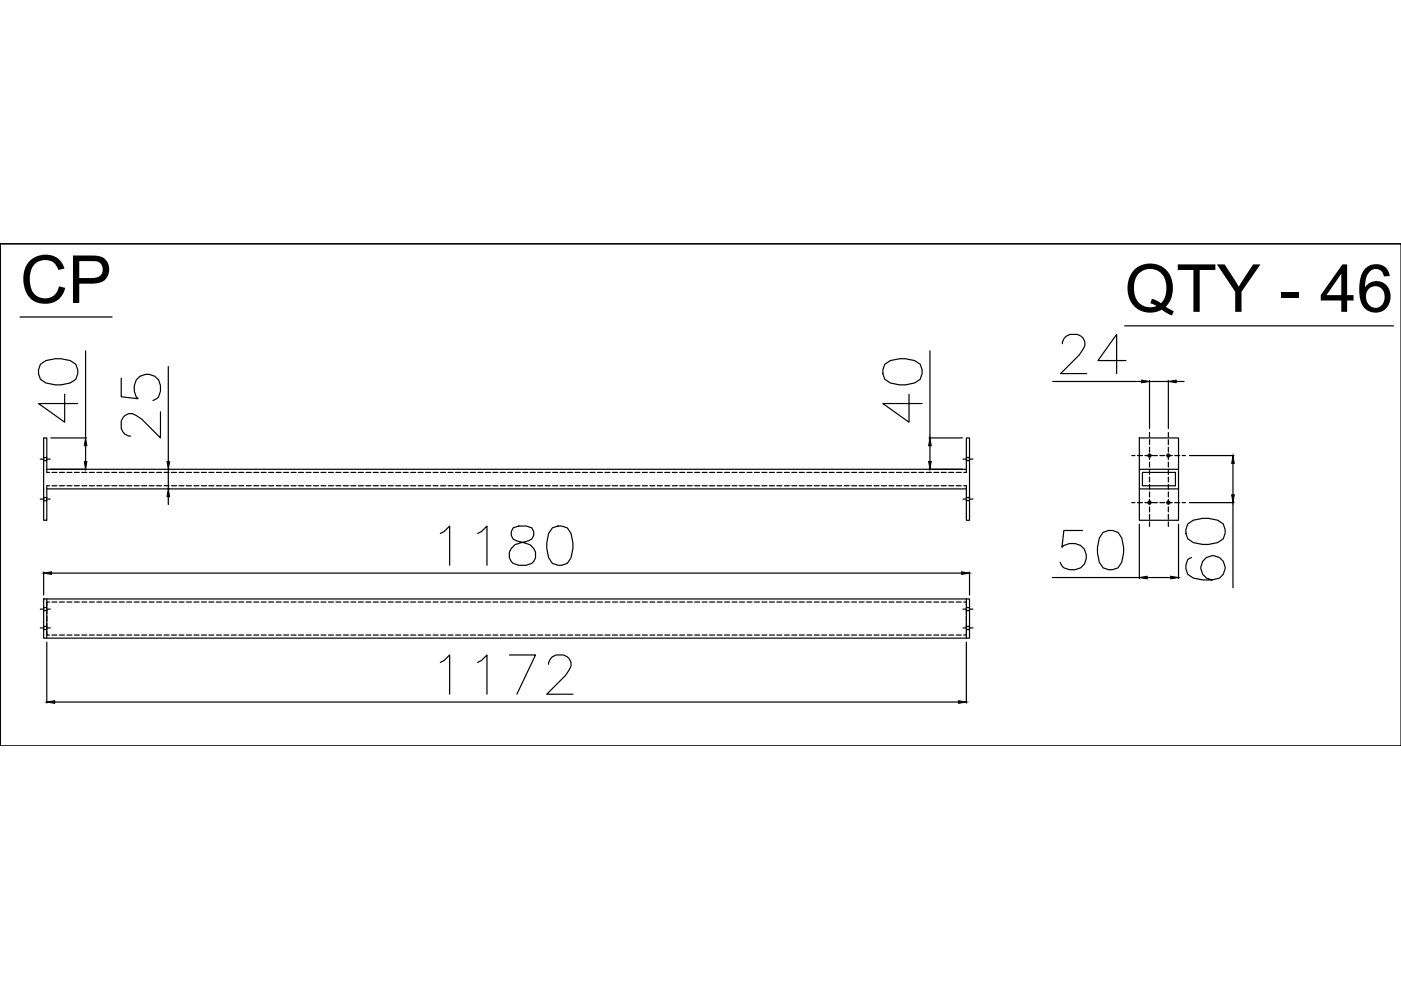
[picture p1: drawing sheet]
<svg xmlns="http://www.w3.org/2000/svg" width="297mm" height="210mm" viewBox="0 0 297 210" stroke-linecap="round" stroke-linejoin="round" font-family="sans-serif">
<defs><g id="words">
<g font-size="14.1">
<text x="4.2" y="64.2">CP</text>
<text x="238.4" y="66.1">QTY - 46</text>
</g>
</g></defs>
<!-- layer: 0 -->
<g fill="none" stroke="#000" stroke-width=".25">
<path d="M.1 51.7h.1M.1 51.7h296.9v106.4h-296.9zM.1 51.7h296.9M.1 51.7v106.4M4.2 67.2h19.6M8.6 77.2l1.1-.8 2-.3h1.2l2 .3 1.2 .8 .4 1.2v.8l-.4 1.2-1.2 .8-2 .4h-1.2l-2-.4-1.1-.8-.4-1.2v-.8zM18.1 74.4v18.5M35.7 77.7v20.1M187.6 77.2l1.2-.8 2-.3h1.1l2 .3 1.2 .8 .4 1.2v.8l-.4 1.2-1.2 .8-2 .4h-1.1l-2-.4-1.2-.8-.4-1.2v-.8zM197.2 74.4v18.5M225.3 72.9a2.03 2.03 0 0 1 1.6-2h1.5a2.02 2.02 0 0 1 1.2 3.2l-.8 1.2-3.9 3.9h5.5M238.4 69.1h57.1"/>
<path d="M238.7 76.4h-5.9l3.9-5.5v8.3M9.9 99.5h195M10.8 92.9h7.5M13.7 83.6v5.9l-5.5-3.9h8.3M18.1 94.5v3.3M25.7 80.2v3.9l3.6 .4a3.3 3.3 0 0 1 .4-4.7 2.88 2.88 0 0 1 3.2 .1 2.88 2.88 0 0 1 1.1 3l-.4 1.2-.4 .4-.8 .4M34 87.3v5.6l-3.9-4-1.2-.8a1.98 1.98 0 0 0-3.2 1.2v1.6a2.05 2.05 0 0 0 2 1.5M35.7 99.5v4.2M192.7 83.6v5.9l-5.5-3.9h8.3M197 92.9h7.1M197.2 94.5v3.3M223.2 80.9h18.9"/>
<path d="M241.6 92.9h8.3v17.4h-8.3zM241.6 99.5h8.3M243.7 80.7v10.2M243.7 80.9h4M247.7 80.7v10.2M249.4 80.9h1.6M252.2 96.6h9.4M261.4 98.2v6.7M9.9 100.2v-7.3h-.6v17.4h.6v-7.3M9.9 103.7h195M35.7 105.3v1.7M93.4 113.1l.7-.4 1.2-1.2v8.3"/>
<path d="M101.3 113.1l.8-.4 1.1-1.2v8.3M108.8 111.9a1.68 1.68 0 0 0 .8 2.8l1.6 .4a2.48 2.48 0 0 1 2.2 1.6 2.48 2.48 0 0 1-.6 2.7 3.8 3.8 0 0 1-4.4-.3 2.51 2.51 0 0 1 2-4l1.6-.4a1.67 1.67 0 0 0 .8-2.8l-1.2-.4h-1.6zM117.1 111.9l1.2-.4h.8l1.2 .4 .8 1.2 .4 2v1.2l-.4 2-.8 1.1-1.2 .4h-.8l-1.2-.4-.8-1.1-.4-2v-1.2l.4-2zM204.9 100.2v-7.3h.7v17.4h-.7v-7.3M229.5 112.5h-3.9l-.4 3.5a3.1 3.1 0 0 1 5.1 1.6 2.81 2.81 0 0 1-3.6 3.2l-1.1-.4-.4-.4-.4-.8M233.9 112.9l1.2-.4h.8l1.1 .4 .8 1.2 .4 1.9v1.2l-.4 2-.8 1.2-1.1 .4h-.8l-1.2-.4-.8-1.2-.4-2v-1.2l.4-1.9zM241.6 103.7h8.3M241.6 111.1v11.6M242.2 100.2h7v2.8h-7zM249.9 111.1v11.6M251.8 111.1l1.2-.8 2-.4h1.2l2 .4 1.2 .8 .4 1.2v.8l-.4 1.2-1.2 .7-2 .4h-1.2l-2-.4-1.2-.7-.4-1.2v-.8zM252.2 106.6h9.4"/>
<path d="M252.6 118.2l-.8 .4-.4 1.2v.8l.4 1.2 1.2 .8 2 .4h2l1.6-.4a2.58 2.58 0 0 0 .2-4.2 2.58 2.58 0 0 0-4 1 2.58 2.58 0 0 0 2.2 3.6M261.4 106.6v18M9.3 127h196.3v8.3h-196.3zM9.3 121.3v4.9M9.9 127v8.3M9.9 136.1v13M10.9 121.5h193M108 138.9h5.5l-3.9 8.3M204.9 127v8.3M204.9 136.1v13M205.6 121.3v4.9M223.1 122.5h18.5"/>
<path d="M243.2 122.5h5M11.6 148.8h191.6M93.4 140.5l.7-.4 1.2-1.2v8.3M101.3 140.5l.8-.4 1.1-1.2v8.3M116.3 140.8a2.09 2.09 0 0 1 1.6-1.9h1.6a2.03 2.03 0 0 1 1.2 3.1l-.8 1.2-4 4h5.6"/>
<circle cx="243.7" cy="96.6" r=".33"/>
<circle cx="247.7" cy="96.6" r=".33"/>
<circle cx="243.7" cy="106.6" r=".33"/>
<circle cx="247.7" cy="106.6" r=".33"/>
</g>
<!-- layer: HIDDEN -->
<g fill="none" stroke="#000" stroke-width=".25">
<path d="M8.5 97.3h.8M9.3 97h.6M9.3 97.7h.6M9.8 97.3h.8M204.2 97.3h.8M204.9 97h.7M204.9 97.7h.7M205.5 97.3h.8M240 96.6h.6M241.2 96.6h1M242.7 96.6h1.1M243.7 91.7v1"/>
<path d="M243.7 93.2v1.1M243.7 94.8v1.1M243.7 96.4v1M243.7 98v1M243.7 99.6v1M244.3 96.6h1.1M245.9 96.6h1.1M247.5 96.6h1.1M247.7 91.7v1M247.7 93.2v1.1M247.7 94.8v1.1M247.7 96.4v1"/>
<path d="M247.7 98v1M247.7 99.6v1M249.1 96.6h1M250.7 96.6h.6M8.5 105.8h.8M9.3 106.2h.6M9.3 105.5h.6M9.8 105.8h.8M9.9 100.2h.6M9.9 103h.6M11 100.2h1.1M11 103h1.1"/>
<path d="M12.6 100.2h1.1M12.6 103h1.1M14.2 100.2h1M14.2 103h1M15.8 100.2h1M15.8 103h1M17.4 100.2h1M17.4 103h1M18.9 100.2h1.1M18.9 103h1.1M20.5 100.2h1.1M20.5 103h1.1"/>
<path d="M22.1 100.2h1.1M22.1 103h1.1M23.7 100.2h1.1M23.7 103h1.1M25.3 100.2h1M25.3 103h1M26.9 100.2h1M26.9 103h1M28.4 100.2h1.1M28.4 103h1.1M30 100.2h1.1M30 103h1.1"/>
<path d="M31.6 100.2h1.1M31.6 103h1.1M33.2 100.2h1.1M33.2 103h1.1M34.8 100.2h1M34.8 103h1M36.4 100.2h1M36.4 103h1M38 100.2h1M38 103h1M39.5 100.2h1.1M39.5 103h1.1"/>
<path d="M41.1 100.2h1.1M41.1 103h1.1M42.7 100.2h1.1M42.7 103h1.1M44.3 100.2h1M44.3 103h1M45.9 100.2h1M45.9 103h1M47.5 100.2h1M47.5 103h1M49.1 100.2h1M49.1 103h1"/>
<path d="M50.6 100.2h1.1M50.6 103h1.1M52.2 100.2h1.1M52.2 103h1.1M53.8 100.2h1.1M53.8 103h1.1M55.4 100.2h1M55.4 103h1M57 100.2h1M57 103h1M58.6 100.2h1M58.6 103h1"/>
<path d="M60.1 100.2h1.1M60.1 103h1.1M61.7 100.2h1.1M61.7 103h1.1M63.3 100.2h1.1M63.3 103h1.1M64.9 100.2h1.1M64.9 103h1.1M66.5 100.2h1M66.5 103h1M68.1 100.2h1M68.1 103h1"/>
<path d="M69.6 100.2h1.1M69.6 103h1.1M71.2 100.2h1.1M71.2 103h1.1M72.8 100.2h1.1M72.8 103h1.1M74.4 100.2h1.1M74.4 103h1.1M76 100.2h1M76 103h1M77.6 100.2h1M77.6 103h1"/>
<path d="M79.1 100.2h1.1M79.1 103h1.1M80.7 100.2h1.1M80.7 103h1.1M82.3 100.2h1.1M82.3 103h1.1M83.9 100.2h1.1M83.9 103h1.1M85.5 100.2h1M85.5 103h1M87.1 100.2h1M87.1 103h1"/>
<path d="M88.7 100.2h1M88.7 103h1M90.2 100.2h1.1M90.2 103h1.1M91.8 100.2h1.1M91.8 103h1.1M93.4 100.2h1.1M93.4 103h1.1M95 100.2h1.1M95 103h1.1M96.6 100.2h1M96.6 103h1"/>
<path d="M98.2 100.2h1M98.2 103h1M99.7 100.2h1.1M99.7 103h1.1M101.3 100.2h1.1M101.3 103h1.1M102.9 100.2h1.1M102.9 103h1.1M104.5 100.2h1.1M104.5 103h1.1M106.1 100.2h1M106.1 103h1"/>
<path d="M107.7 100.2h1M107.7 103h1M109.3 100.2h1M109.3 103h1M110.8 100.2h1.1M110.8 103h1.1M112.4 100.2h1.1M112.4 103h1.1M114 100.2h1.1M114 103h1.1M115.6 100.2h1M115.6 103h1"/>
<path d="M117.2 100.2h1M117.2 103h1M118.8 100.2h1M118.8 103h1M120.4 100.2h1M120.4 103h1M121.9 100.2h1.1M121.9 103h1.1M123.5 100.2h1.1M123.5 103h1.1M125.1 100.2h1.1M125.1 103h1.1"/>
<path d="M126.7 100.2h1M126.7 103h1M128.3 100.2h1M128.3 103h1M129.9 100.2h1M129.9 103h1M131.4 100.2h1.1M131.4 103h1.1M133 100.2h1.1M133 103h1.1M134.6 100.2h1.1M134.6 103h1.1"/>
<path d="M136.2 100.2h1.1M136.2 103h1.1M137.8 100.2h1M137.8 103h1M139.4 100.2h1M139.4 103h1M140.9 100.2h1.1M140.9 103h1.1M142.5 100.2h1.1M142.5 103h1.1M144.1 100.2h1.1M144.1 103h1.1"/>
<path d="M145.7 100.2h1.1M145.7 103h1.1M147.3 100.2h1M147.3 103h1M148.9 100.2h1M148.9 103h1M150.4 100.2h1.1M150.4 103h1.1M152 100.2h1.1M152 103h1.1M153.6 100.2h1.1M153.6 103h1.1"/>
<path d="M155.2 100.2h1.1M155.2 103h1.1M156.8 100.2h1M156.8 103h1M158.4 100.2h1M158.4 103h1M160 100.2h1M160 103h1M161.5 100.2h1.1M161.5 103h1.1M163.1 100.2h1.1M163.1 103h1.1"/>
<path d="M164.7 100.2h1.1M164.7 103h1.1M166.3 100.2h1.1M166.3 103h1.1M167.9 100.2h1M167.9 103h1M169.5 100.2h1M169.5 103h1M171.1 100.2h1M171.1 103h1M172.6 100.2h1.1M172.6 103h1.1"/>
<path d="M174.2 100.2h1.1M174.2 103h1.1M175.8 100.2h1.1M175.8 103h1.1M177.4 100.2h1M177.4 103h1M179 100.2h1M179 103h1M180.6 100.2h1M180.6 103h1M182.1 100.2h1.1M182.1 103h1.1"/>
<path d="M183.7 100.2h1.1M183.7 103h1.1M185.3 100.2h1.1M185.3 103h1.1M186.9 100.2h1.1M186.9 103h1.1M188.5 100.2h1M188.5 103h1M190.1 100.2h1M190.1 103h1M191.7 100.2h1M191.7 103h1"/>
<path d="M193.2 100.2h1.1M193.2 103h1.1M194.8 100.2h1.1M194.8 103h1.1M196.4 100.2h1.1M196.4 103h1.1M198 100.2h1M198 103h1M199.6 100.2h1M199.6 103h1M201.2 100.2h1M201.2 103h1"/>
<path d="M202.7 100.2h1.1M202.7 103h1.1M204.2 105.8h.8M204.3 100.2h.6M204.3 103h.6M204.9 106.2h.7M204.9 105.5h.7M205.5 105.8h.8M240 106.6h.6M241.2 106.6h1M242.7 106.6h1.1M243.7 101.1v1.1"/>
<path d="M243.7 102.7v1.1M243.7 104.3v1.1M243.7 105.9v1M243.7 107.5v1M243.7 109.1v1M243.7 110.6v1M244.3 106.6h1.1M245.9 106.6h1.1M247.5 106.6h1.1M247.7 101.1v1.1M247.7 102.7v1.1M247.7 104.3v1.1"/>
<path d="M247.7 105.9v1M247.7 107.5v1M247.7 109.1v1M247.7 110.6v1M249.1 106.6h1M250.7 106.6h.6M8.5 129.2h.8M8.5 133.1h.8M9.3 128.8h.6M9.3 129.5h.6M9.3 132.8h.6M9.3 133.5h.6"/>
<path d="M9.9 129.2h.8M9.9 133.1h.8M9.9 133.8v.8h.6M9.9 129v1.1M9.9 130.6v1.1M9.9 132.2v1.1M10.5 127.6h-.6v.9M11 134.6h1.1M11 127.6h1.1M12.6 134.6h1.1M12.6 127.6h1.1M14.2 134.6h1"/>
<path d="M14.2 127.6h1M15.8 134.6h1M15.8 127.6h1M17.4 134.6h1M17.4 127.6h1M18.9 134.6h1.1M18.9 127.6h1.1M20.5 134.6h1.1M20.5 127.6h1.1M22.1 134.6h1.1M22.1 127.6h1.1M23.7 134.6h1.1"/>
<path d="M23.7 127.6h1.1M25.3 134.6h1M25.3 127.6h1M26.9 134.6h1M26.9 127.6h1M28.4 134.6h1.1M28.4 127.6h1.1M30 134.6h1.1M30 127.6h1.1M31.6 134.6h1.1M31.6 127.6h1.1M33.2 134.6h1.1"/>
<path d="M33.2 127.6h1.1M34.8 134.6h1M34.8 127.6h1M36.4 134.6h1M36.4 127.6h1M38 134.6h1M38 127.6h1M39.5 134.6h1.1M39.5 127.6h1.1M41.1 134.6h1.1M41.1 127.6h1.1M42.7 134.6h1.1"/>
<path d="M42.7 127.6h1.1M44.3 134.6h1M44.3 127.6h1M45.9 134.6h1M45.9 127.6h1M47.5 134.6h1M47.5 127.6h1M49.1 134.6h1M49.1 127.6h1M50.6 134.6h1.1M50.6 127.6h1.1M52.2 134.6h1.1"/>
<path d="M52.2 127.6h1.1M53.8 134.6h1.1M53.8 127.6h1.1M55.4 134.6h1M55.4 127.6h1M57 134.6h1M57 127.6h1M58.6 134.6h1M58.6 127.6h1M60.1 134.6h1.1M60.1 127.6h1.1M61.7 134.6h1.1"/>
<path d="M61.7 127.6h1.1M63.3 134.6h1.1M63.3 127.6h1.1M64.9 134.6h1.1M64.9 127.6h1.1M66.5 134.6h1M66.5 127.6h1M68.1 134.6h1M68.1 127.6h1M69.6 134.6h1.1M69.6 127.6h1.1M71.2 134.6h1.1"/>
<path d="M71.2 127.6h1.1M72.8 134.6h1.1M72.8 127.6h1.1M74.4 134.6h1.1M74.4 127.6h1.1M76 134.6h1M76 127.6h1M77.6 134.6h1M77.6 127.6h1M79.1 134.6h1.1M79.1 127.6h1.1M80.7 134.6h1.1"/>
<path d="M80.7 127.6h1.1M82.3 134.6h1.1M82.3 127.6h1.1M83.9 134.6h1.1M83.9 127.6h1.1M85.5 134.6h1M85.5 127.6h1M87.1 134.6h1M87.1 127.6h1M88.7 134.6h1M88.7 127.6h1M90.2 134.6h1.1"/>
<path d="M90.2 127.6h1.1M91.8 134.6h1.1M91.8 127.6h1.1M93.4 134.6h1.1M93.4 127.6h1.1M95 134.6h1.1M95 127.6h1.1M96.6 134.6h1M96.6 127.6h1M98.2 134.6h1M98.2 127.6h1M99.7 134.6h1.1"/>
<path d="M99.7 127.6h1.1M101.3 134.6h1.1M101.3 127.6h1.1M102.9 134.6h1.1M102.9 127.6h1.1M104.5 134.6h1.1M104.5 127.6h1.1M106.1 134.6h1M106.1 127.6h1M107.7 134.6h1M107.7 127.6h1M109.3 134.6h1"/>
<path d="M109.3 127.6h1M110.8 134.6h1.1M110.8 127.6h1.1M112.4 134.6h1.1M112.4 127.6h1.1M114 134.6h1.1M114 127.6h1.1M115.6 134.6h1M115.6 127.6h1M117.2 134.6h1M117.2 127.6h1M118.8 134.6h1"/>
<path d="M118.8 127.6h1M120.4 134.6h1M120.4 127.6h1M121.9 134.6h1.1M121.9 127.6h1.1M123.5 134.6h1.1M123.5 127.6h1.1M125.1 134.6h1.1M125.1 127.6h1.1M126.7 134.6h1M126.7 127.6h1M128.3 134.6h1"/>
<path d="M128.3 127.6h1M129.9 134.6h1M129.9 127.6h1M131.4 134.6h1.1M131.4 127.6h1.1M133 134.6h1.1M133 127.6h1.1M134.6 134.6h1.1M134.6 127.6h1.1M136.2 134.6h1.1M136.2 127.6h1.1M137.8 134.6h1"/>
<path d="M137.8 127.6h1M139.4 134.6h1M139.4 127.6h1M140.9 134.6h1.1M140.9 127.6h1.1M142.5 134.6h1.1M142.5 127.6h1.1M144.1 134.6h1.1M144.1 127.6h1.1M145.7 134.6h1.1M145.7 127.6h1.1M147.3 134.6h1"/>
<path d="M147.3 127.6h1M148.9 134.6h1M148.9 127.6h1M150.4 134.6h1.1M150.4 127.6h1.1M152 134.6h1.1M152 127.6h1.1M153.6 134.6h1.1M153.6 127.6h1.1M155.2 134.6h1.1M155.2 127.6h1.1M156.8 134.6h1"/>
<path d="M156.8 127.6h1M158.4 134.6h1M158.4 127.6h1M160 134.6h1M160 127.6h1M161.5 134.6h1.1M161.5 127.6h1.1M163.1 134.6h1.1M163.1 127.6h1.1M164.7 134.6h1.1M164.7 127.6h1.1M166.3 134.6h1.1"/>
<path d="M166.3 127.6h1.1M167.9 134.6h1M167.9 127.6h1M169.5 134.6h1M169.5 127.6h1M171.1 134.6h1M171.1 127.6h1M172.6 134.6h1.1M172.6 127.6h1.1M174.2 134.6h1.1M174.2 127.6h1.1M175.8 134.6h1.1"/>
<path d="M175.8 127.6h1.1M177.4 134.6h1M177.4 127.6h1M179 134.6h1M179 127.6h1M180.6 134.6h1M180.6 127.6h1M182.1 134.6h1.1M182.1 127.6h1.1M183.7 134.6h1.1M183.7 127.6h1.1M185.3 134.6h1.1"/>
<path d="M185.3 127.6h1.1M186.9 134.6h1.1M186.9 127.6h1.1M188.5 134.6h1M188.5 127.6h1M190.1 134.6h1M190.1 127.6h1M191.7 134.6h1M191.7 127.6h1M193.2 134.6h1.1M193.2 127.6h1.1M194.8 134.6h1.1"/>
<path d="M194.8 127.6h1.1M196.4 134.6h1.1M196.4 127.6h1.1M198 134.6h1M198 127.6h1M199.6 134.6h1M199.6 127.6h1M201.2 134.6h1M201.2 127.6h1M202.7 134.6h1.1M202.7 127.6h1.1M204.2 129.2h.8"/>
<path d="M204.2 133.1h.8M204.3 127.6h.6v.9M204.9 133.8v.8h-.6M204.9 129v1.1M204.9 130.6v1.1M204.9 132.2v1.1M204.9 128.8h.7M204.9 129.5h.7M204.9 132.8h.7M204.9 133.5h.7M205.5 129.2h.8M205.5 133.1h.8"/>
</g>
<!-- layer: 0 -->
<g fill="#000" stroke="#000" stroke-width=".21">
<path d="M17.9 97.8h.5l-.3 1.7zM18.1 92.9l.3 1.6h-.5zM35.4 97.8h.6l-.3 1.7zM196.9 97.8h.5l-.2 1.7zM197.2 92.9l.2 1.6h-.5zM242.1 80.6l1.6 .3-1.6 .3zM247.7 80.9l1.7-.3v.6zM261.4 96.6l.3 1.6h-.6zM35.7 103.7l.3 1.6h-.6zM261.1 104.9h.6l-.3 1.7zM9.3 121.5l1.6-.3v.6zM203.9 121.2l1.7 .3-1.7 .3z"/>
<path d="M241.6 122.5l1.6-.3v.5zM248.2 122.2l1.7 .3-1.7 .2zM9.9 148.8l1.7-.2v.5zM203.2 148.6l1.7 .2-1.7 .3z"/>
</g>
<use href="#words"/>
</svg>
